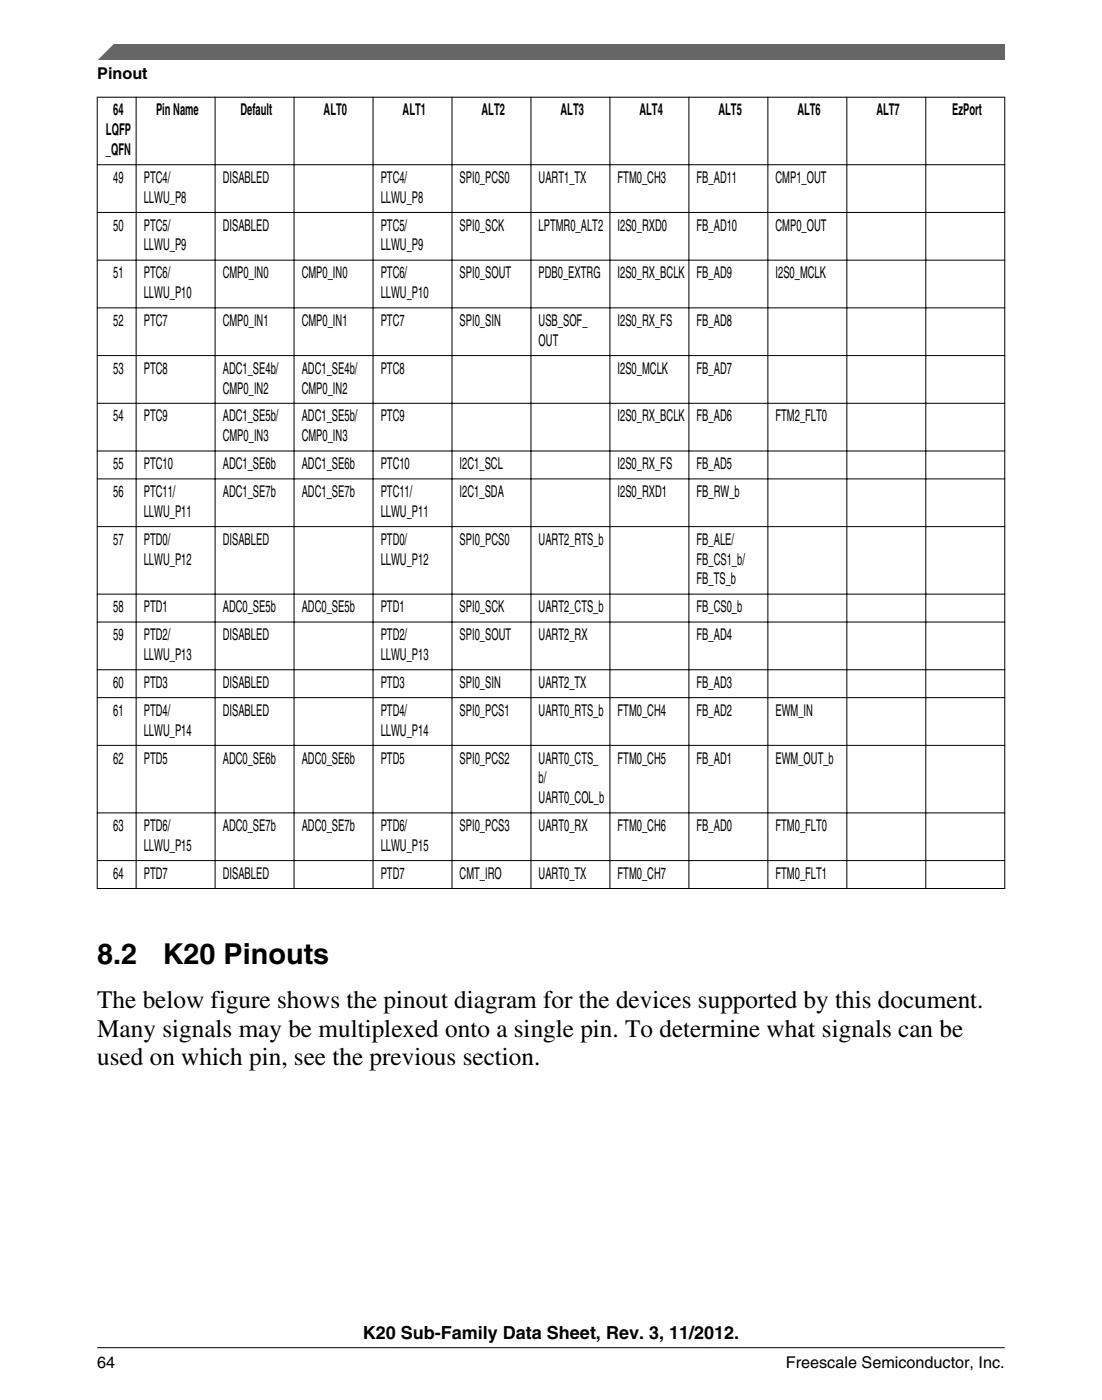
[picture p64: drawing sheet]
<svg xmlns="http://www.w3.org/2000/svg" width="216mm" height="274mm" viewBox="0 0 216 274" stroke-linecap="round" stroke-linejoin="round" font-family="sans-serif">
<defs><g id="words">
<g font-size="5.6">
<text x="19" y="188.8">8.2</text>
<text x="31.9" y="188.8">K20 Pinouts</text>
</g>
<g font-size="4.9">
<text x="19" y="197.5">The below figure shows the pinout diagram for the devices supported by this document.</text>
<text x="19" y="203.1">Many signals may be multiplexed onto a single pin. To determine what signals can be</text>
<text x="19" y="208.8">used on which pin, see the previous section.</text>
</g>
<text font-size="3.5" x="71.1" y="262.3">K20 Sub-Family Data Sheet, Rev. 3, 11/2012.</text>
<g font-size="3.2">
<text x="19" y="15.5">Pinout</text>
<text x="22.2" y="22.6">64</text>
<text x="30.6" y="22.6">Pin Name</text>
<text x="47.1" y="22.6">Default</text>
<text x="63.4" y="22.6">ALT0</text>
<text x="78.9" y="22.6">ALT1</text>
<text x="94.3" y="22.6">ALT2</text>
<text x="109.8" y="22.6">ALT3</text>
<text x="125.3" y="22.6">ALT4</text>
<text x="140.8" y="22.6">ALT5</text>
<text x="156.2" y="22.6">ALT6</text>
<text x="171.7" y="22.6">ALT7</text>
<text x="186.6" y="22.6">EzPort</text>
<text x="20.8" y="26.5">LQFP</text>
<text x="20.8" y="30.4">_QFN</text>
<text x="22.2" y="35.8">49</text>
<text x="28.2" y="35.8">PTC4/</text>
<text x="43.6" y="35.8">DISABLED</text>
<text x="74.6" y="35.8">PTC4/</text>
<text x="90.1" y="35.8">SPI0_PCS0</text>
<text x="105.5" y="35.8">UART1_TX</text>
<text x="121" y="35.8">FTM0_CH3</text>
<text x="136.5" y="35.8">FB_AD11</text>
<text x="151.9" y="35.8">CMP1_OUT</text>
<text x="28.2" y="39.7">LLWU_P8</text>
<text x="74.6" y="39.7">LLWU_P8</text>
<text x="22.2" y="45.2">50</text>
<text x="28.2" y="45.2">PTC5/</text>
<text x="43.6" y="45.2">DISABLED</text>
<text x="74.6" y="45.2">PTC5/</text>
<text x="90.1" y="45.2">SPI0_SCK</text>
<text x="105.5" y="45.2">LPTMR0_ALT2</text>
<text x="121" y="45.2">I2S0_RXD0</text>
<text x="136.5" y="45.2">FB_AD10</text>
<text x="151.9" y="45.2">CMP0_OUT</text>
<text x="28.2" y="49.1">LLWU_P9</text>
<text x="74.6" y="49.1">LLWU_P9</text>
<text x="22.2" y="54.5">51</text>
<text x="28.2" y="54.5">PTC6/</text>
<text x="28.2" y="58.4">LLWU_P10</text>
<text x="43.6" y="54.5">CMP0_IN0</text>
<text x="59.1" y="54.5">CMP0_IN0</text>
<text x="74.6" y="54.5">PTC6/</text>
<text x="74.6" y="58.4">LLWU_P10</text>
<text x="90.1" y="54.5">SPI0_SOUT</text>
<text x="105.5" y="54.5">PDB0_EXTRG</text>
<text x="121" y="54.5">I2S0_RX_BCLK</text>
<text x="136.5" y="54.5">FB_AD9</text>
<text x="151.9" y="54.5">I2S0_MCLK</text>
<text x="22.2" y="63.9">52</text>
<text x="28.2" y="63.9">PTC7</text>
<text x="43.6" y="63.9">CMP0_IN1</text>
<text x="59.1" y="63.9">CMP0_IN1</text>
<text x="74.6" y="63.9">PTC7</text>
<text x="90.1" y="63.9">SPI0_SIN</text>
<text x="105.5" y="63.9">USB_SOF_</text>
<text x="121" y="63.9">I2S0_RX_FS</text>
<text x="136.5" y="63.9">FB_AD8</text>
<text x="105.5" y="67.8">OUT</text>
<text x="22.2" y="73.2">53</text>
<text x="28.2" y="73.2">PTC8</text>
<text x="43.6" y="73.2">ADC1_SE4b/</text>
<text x="43.6" y="77.1">CMP0_IN2</text>
<text x="59.1" y="73.2">ADC1_SE4b/</text>
<text x="59.1" y="77.1">CMP0_IN2</text>
<text x="74.6" y="73.2">PTC8</text>
<text x="121" y="73.2">I2S0_MCLK</text>
<text x="136.5" y="73.2">FB_AD7</text>
<text x="22.2" y="82.6">54</text>
<text x="28.2" y="82.6">PTC9</text>
<text x="43.6" y="82.6">ADC1_SE5b/</text>
<text x="59.1" y="82.6">ADC1_SE5b/</text>
<text x="74.6" y="82.6">PTC9</text>
<text x="121" y="82.6">I2S0_RX_BCLK</text>
<text x="136.5" y="82.6">FB_AD6</text>
<text x="151.9" y="82.6">FTM2_FLT0</text>
<text x="43.6" y="86.5">CMP0_IN3</text>
<text x="59.1" y="86.5">CMP0_IN3</text>
<text x="22.2" y="91.9">55</text>
<text x="28.2" y="91.9">PTC10</text>
<text x="43.6" y="91.9">ADC1_SE6b</text>
<text x="59.1" y="91.9">ADC1_SE6b</text>
<text x="74.6" y="91.9">PTC10</text>
<text x="90.1" y="91.9">I2C1_SCL</text>
<text x="121" y="91.9">I2S0_RX_FS</text>
<text x="136.5" y="91.9">FB_AD5</text>
<text x="22.2" y="97.4">56</text>
<text x="28.2" y="97.4">PTC11/</text>
<text x="28.2" y="101.3">LLWU_P11</text>
<text x="43.6" y="97.4">ADC1_SE7b</text>
<text x="59.1" y="97.4">ADC1_SE7b</text>
<text x="74.6" y="97.4">PTC11/</text>
<text x="74.6" y="101.3">LLWU_P11</text>
<text x="90.1" y="97.4">I2C1_SDA</text>
<text x="121" y="97.4">I2S0_RXD1</text>
<text x="136.5" y="97.4">FB_RW_b</text>
<text x="22.2" y="106.7">57</text>
<text x="28.2" y="106.7">PTD0/</text>
<text x="43.6" y="106.7">DISABLED</text>
<text x="74.6" y="106.7">PTD0/</text>
<text x="90.1" y="106.7">SPI0_PCS0</text>
<text x="105.5" y="106.7">UART2_RTS_b</text>
<text x="136.5" y="106.7">FB_ALE/</text>
<text x="28.2" y="110.6">LLWU_P12</text>
<text x="74.6" y="110.6">LLWU_P12</text>
<text x="136.5" y="110.6">FB_CS1_b/</text>
<text x="22.2" y="120">58</text>
<text x="28.2" y="120">PTD1</text>
<text x="43.6" y="120">ADC0_SE5b</text>
<text x="59.1" y="120">ADC0_SE5b</text>
<text x="74.6" y="120">PTD1</text>
<text x="90.1" y="120">SPI0_SCK</text>
<text x="105.5" y="120">UART2_CTS_b</text>
<text x="136.5" y="114.5">FB_TS_b</text>
<text x="136.5" y="120">FB_CS0_b</text>
<text x="22.2" y="125.4">59</text>
<text x="28.2" y="125.4">PTD2/</text>
<text x="43.6" y="125.4">DISABLED</text>
<text x="74.6" y="125.4">PTD2/</text>
<text x="90.1" y="125.4">SPI0_SOUT</text>
<text x="105.5" y="125.4">UART2_RX</text>
<text x="136.5" y="125.4">FB_AD4</text>
<text x="28.2" y="129.3">LLWU_P13</text>
<text x="74.6" y="129.3">LLWU_P13</text>
<text x="22.2" y="134.8">60</text>
<text x="28.2" y="134.8">PTD3</text>
<text x="43.6" y="134.8">DISABLED</text>
<text x="74.6" y="134.8">PTD3</text>
<text x="90.1" y="134.8">SPI0_SIN</text>
<text x="105.5" y="134.8">UART2_TX</text>
<text x="136.5" y="134.8">FB_AD3</text>
<text x="22.2" y="140.3">61</text>
<text x="28.2" y="140.3">PTD4/</text>
<text x="43.6" y="140.3">DISABLED</text>
<text x="74.6" y="140.3">PTD4/</text>
<text x="90.1" y="140.3">SPI0_PCS1</text>
<text x="105.5" y="140.3">UART0_RTS_b</text>
<text x="121" y="140.3">FTM0_CH4</text>
<text x="136.5" y="140.3">FB_AD2</text>
<text x="151.9" y="140.3">EWM_IN</text>
<text x="22.2" y="149.6">62</text>
<text x="28.2" y="144.1">LLWU_P14</text>
<text x="28.2" y="149.6">PTD5</text>
<text x="43.6" y="149.6">ADC0_SE6b</text>
<text x="59.1" y="149.6">ADC0_SE6b</text>
<text x="74.6" y="144.1">LLWU_P14</text>
<text x="74.6" y="149.6">PTD5</text>
<text x="90.1" y="149.6">SPI0_PCS2</text>
<text x="105.5" y="149.6">UART0_CTS_</text>
<text x="121" y="149.6">FTM0_CH5</text>
<text x="136.5" y="149.6">FB_AD1</text>
<text x="151.9" y="149.6">EWM_OUT_b</text>
<text x="105.5" y="153.5">b/</text>
<text x="105.5" y="157.4">UART0_COL_b</text>
<text x="22.2" y="162.8">63</text>
<text x="28.2" y="162.8">PTD6/</text>
<text x="28.2" y="166.7">LLWU_P15</text>
<text x="43.6" y="162.8">ADC0_SE7b</text>
<text x="59.1" y="162.8">ADC0_SE7b</text>
<text x="74.6" y="162.8">PTD6/</text>
<text x="74.6" y="166.7">LLWU_P15</text>
<text x="90.1" y="162.8">SPI0_PCS3</text>
<text x="105.5" y="162.8">UART0_RX</text>
<text x="121" y="162.8">FTM0_CH6</text>
<text x="136.5" y="162.8">FB_AD0</text>
<text x="151.9" y="162.8">FTM0_FLT0</text>
<text x="22.2" y="172.2">64</text>
<text x="28.2" y="172.2">PTD7</text>
<text x="43.6" y="172.2">DISABLED</text>
<text x="74.6" y="172.2">PTD7</text>
<text x="90.1" y="172.2">CMT_IRO</text>
<text x="105.5" y="172.2">UART0_TX</text>
<text x="121" y="172.2">FTM0_CH7</text>
<text x="151.9" y="172.2">FTM0_FLT1</text>
<text x="19" y="268">64</text>
<text x="154" y="268">Freescale Semiconductor, Inc.</text>
</g>
</g></defs>
<g fill="none" stroke="#000" stroke-width=".2">
<path d="M19 19.1h177.9M19 19v155.2M26.7 19v155.2M42.1 19v155.2M57.6 19v155.2M73.1 19v155.2M88.6 19v155.2M104 19v155.2M119.5 19v155.2M135 19v155.2M150.4 19v155.2M165.9 19v155.2"/>
<path d="M181.4 19v155.2M196.9 19v155.2M19 32.3h177.9M19 41.6h177.9M19 51h177.9M19 60.3h177.9M19 69.7h177.9M19 79h177.9M19 88.4h177.9M19 93.8h177.9M19 103.2h177.9M19 116.4h177.9"/>
<path d="M19 121.9h177.9M19 131.2h177.9M19 136.7h177.9M19 146h177.9M19 159.3h177.9M19 168.6h177.9M19 174.1h177.9"/>
</g>
<path d="M19 11.7l5.7-3.1 172.2 .1v3z" fill="#666"/>
<path d="M22.5 8.6l-3.1 3.1" fill="none" stroke="#666" stroke-width=".28"/>
<path d="M19 264.1h177.8" fill="none" stroke="#000" stroke-width=".2"/>
<use href="#words"/>
</svg>
